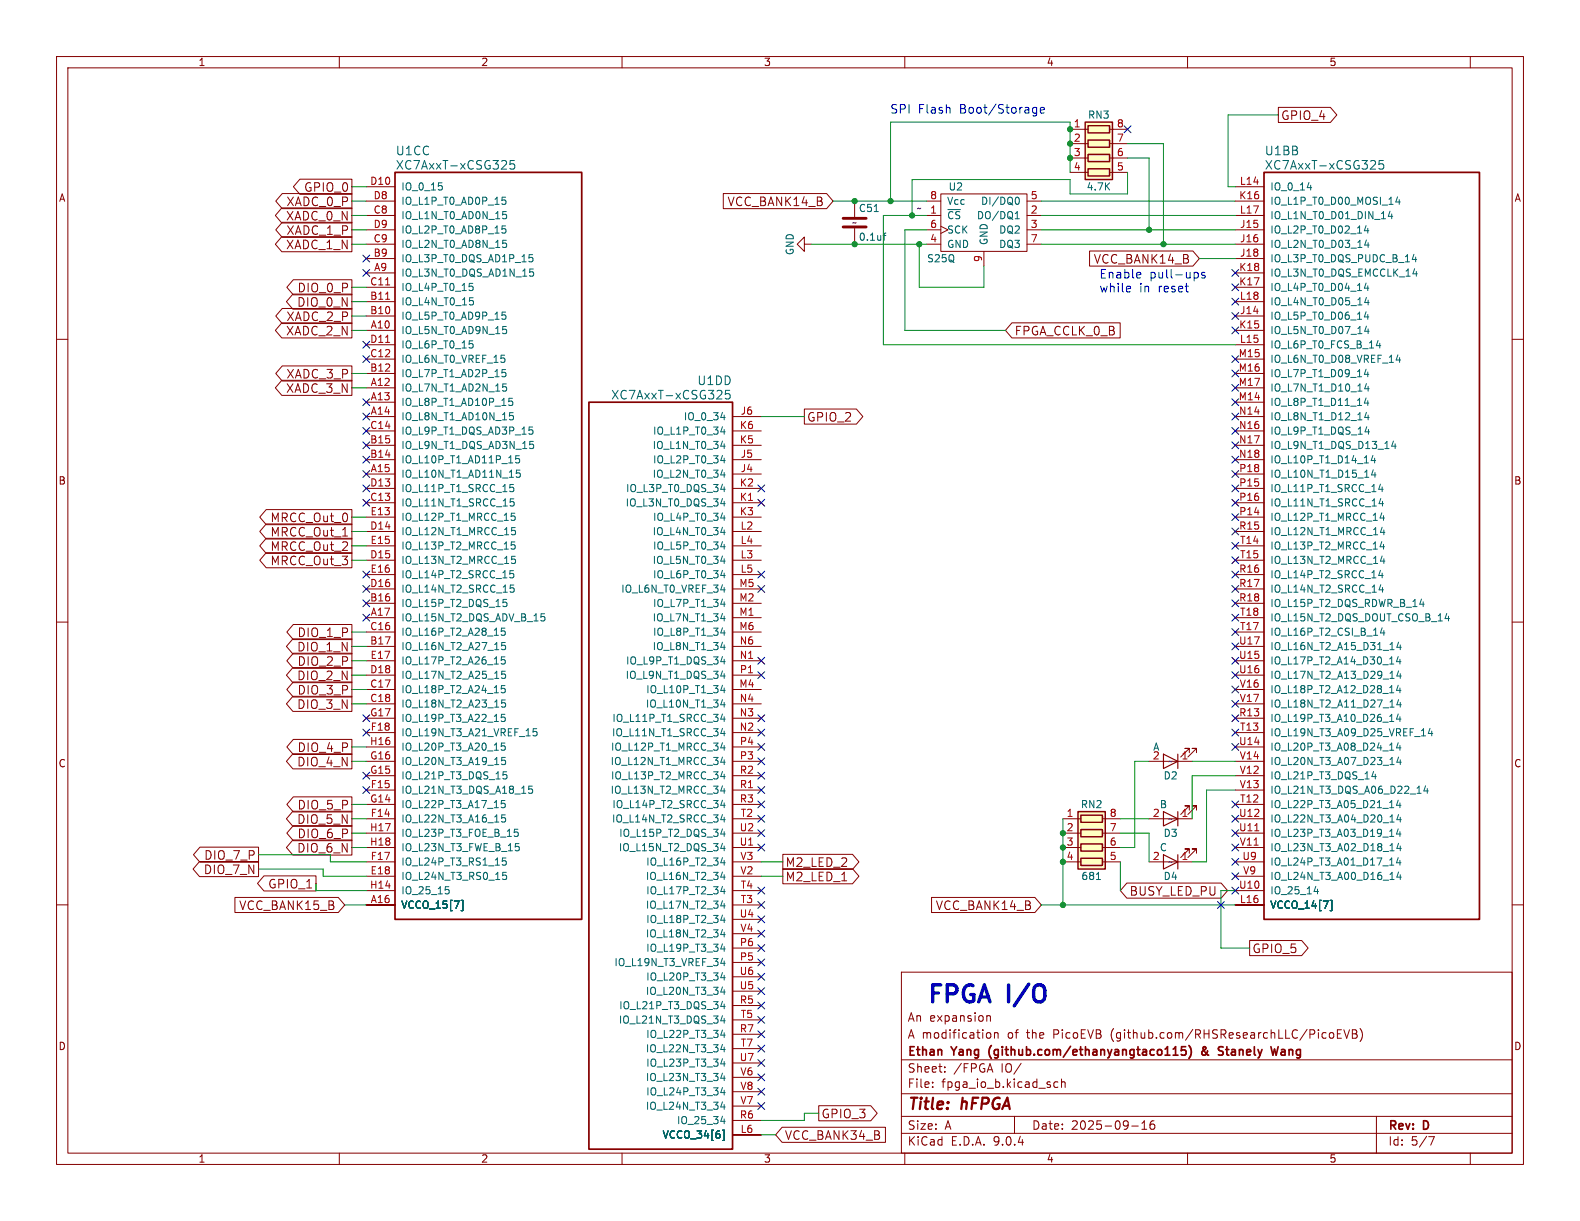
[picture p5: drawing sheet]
<svg xmlns="http://www.w3.org/2000/svg" width="279mm" height="216mm" viewBox="0 0 279 216" stroke-linecap="round" stroke-linejoin="round" font-family="sans-serif">
<defs><g id="words">
<g font-size="4.2" fill="#0000c2">
<text x="163.8" y="177.6">FPGA</text>
<text x="178.4" y="177.6">I/O</text>
</g>
<g font-size="2.8" fill="#840000">
<text x="160.4" y="196.8">Title:</text>
<text x="170.1" y="196.8">hFPGA</text>
</g>
<g font-size="2.1" fill="#0000c2">
<text x="157.3" y="20.3">SPI</text>
<text x="162.3" y="20.3">Flash</text>
<text x="169.8" y="20.3">Boot/Storage</text>
<text x="194.3" y="49.4">Enable</text>
<text x="194.3" y="51.8">while</text>
<text x="201.4" y="51.8">in</text>
<text x="203.2" y="49.4">pull-ups</text>
<text x="204.8" y="51.8">reset</text>
</g>
<g font-size="2.1" fill="#840000">
<text x="226.4" y="21.4">GPIO_4</text>
<text x="53.7" y="34.1">GPIO_0</text>
<text x="50.5" y="39.2">XADC_0_N</text>
<text x="50.6" y="36.7">XADC_0_P</text>
<text x="50.6" y="41.7">XADC_1_P</text>
<text x="128.6" y="36.7">VCC_BANK14_B</text>
<text x="50.5" y="44.3">XADC_1_N</text>
<text x="193.4" y="46.8">VCC_BANK14_B</text>
<text x="52.6" y="51.9">DIO_0_P</text>
<text x="50.5" y="59.5">XADC_2_N</text>
<text x="50.6" y="57">XADC_2_P</text>
<text x="52.5" y="54.4">DIO_0_N</text>
<text x="179.3" y="59.5">FPGA_CCLK_0_B</text>
<text x="50.5" y="69.7">XADC_3_N</text>
<text x="50.6" y="67.1">XADC_3_P</text>
<text x="142.6" y="74.8">GPIO_2</text>
<text x="47.8" y="92.5">MRCC_Out_0</text>
<text x="47.8" y="95.1">MRCC_Out_1</text>
<text x="47.8" y="97.6">MRCC_Out_2</text>
<text x="47.8" y="100.2">MRCC_Out_3</text>
<text x="52.6" y="112.9">DIO_1_P</text>
<text x="52.5" y="115.4">DIO_1_N</text>
<text x="52.6" y="117.9">DIO_2_P</text>
<text x="52.5" y="125.6">DIO_3_N</text>
<text x="52.5" y="120.5">DIO_2_N</text>
<text x="52.6" y="123">DIO_3_P</text>
<text x="52.5" y="135.7">DIO_4_N</text>
<text x="52.6" y="133.2">DIO_4_P</text>
<text x="52.6" y="143.3">DIO_5_P</text>
<text x="52.5" y="145.9">DIO_5_N</text>
<text x="52.6" y="148.4">DIO_6_P</text>
<text x="36" y="154.8">DIO_7_N</text>
<text x="36" y="152.2">DIO_7_P</text>
<text x="52.5" y="151">DIO_6_N</text>
<text x="138.8" y="153.5">M2_LED_2</text>
<text x="42.2" y="161.1">VCC_BANK15_B</text>
<text x="47.4" y="157.3">GPIO_1</text>
<text x="138.8" y="156">M2_LED_1</text>
<text x="165.4" y="161.1">VCC_BANK14_B</text>
<text x="199.6" y="158.6">BUSY_LED_PU</text>
<text x="221.4" y="168.7">GPIO_5</text>
<text x="160.4" y="183.9">A modification</text>
<text x="160.4" y="180.9">An expansion</text>
<text x="178.2" y="183.9">of</text>
<text x="181.7" y="183.9">the</text>
<text x="186.5" y="183.9">PicoEVB</text>
<text x="196.8" y="183.9">(github.com/RHSResearchLLC/PicoEVB)</text>
<text x="160.4" y="189.9">Sheet:</text>
<text x="160.4" y="187.1">Ethan</text>
<text x="168.4" y="187.1">Yang</text>
<text x="168.6" y="189.9">/FPGA</text>
<text x="175.5" y="187.1">(github.com/ethanyangtaco115)</text>
<text x="177.1" y="189.9">IO/</text>
<text x="213.8" y="187.1">&amp;</text>
<text x="217.4" y="187.1">Stanely</text>
<text x="227.3" y="187.1">Wang</text>
<text x="145.2" y="197.9">GPIO_3</text>
<text x="160.4" y="192.6">File:</text>
<text x="166.5" y="192.6">fpga_io_b.kicad_sch</text>
<text x="138.7" y="201.8">VCC_BANK34_B</text>
<text x="160.4" y="202.8">KiCad</text>
<text x="160.4" y="200">Size:</text>
<text x="167.1" y="200">A</text>
<text x="168.1" y="202.8">E.D.A.</text>
<text x="175.7" y="202.8">9.0.4</text>
<text x="182.4" y="200">Date:</text>
<text x="189.4" y="200">2025-09-16</text>
<text x="245.4" y="200.2">Rev:</text>
<text x="245.4" y="202.8">Id:</text>
<text x="249.5" y="202.8">5/7</text>
<text x="251.8" y="200.2">D</text>
</g>
<g font-size="2.1" fill="#006464">
<text x="69.9" y="27.7">U1CC</text>
<text x="223.6" y="27.7">U1BB</text>
<text x="69.9" y="30.2">XC7AxxT-xCSG325</text>
<text x="223.6" y="30.2">XC7AxxT-xCSG325</text>
<text x="108" y="70.8">XC7AxxT-xCSG325</text>
<text x="123.2" y="68.3">U1DD</text>
</g>
<g font-size="1.8" fill="#840000">
<text x="35" y="11.9">1</text>
<text x="85" y="11.9">2</text>
<text x="135" y="11.9">3</text>
<text x="185" y="11.9">4</text>
<text x="235" y="11.9">5</text>
<text x="10.3" y="35.9">A</text>
<text x="267.7" y="35.9">A</text>
<text x="10.3" y="85.9">B</text>
<text x="267.7" y="85.9">B</text>
<text x="10.3" y="135.9">C</text>
<text x="267.7" y="135.9">C</text>
<text x="10.3" y="185.9">D</text>
<text x="267.7" y="185.9">D</text>
<text x="35" y="205.8">1</text>
<text x="85" y="205.8">2</text>
<text x="135" y="205.8">3</text>
<text x="185" y="205.8">4</text>
<text x="235" y="205.8">5</text>
</g>
<g font-size="1.8" fill="#a90000">
<text x="189.8" y="22.6">1</text>
<text x="197.4" y="22.6">8</text>
<text x="189.8" y="25.1">2</text>
<text x="189.8" y="27.7">3</text>
<text x="197.4" y="25.1">7</text>
<text x="197.4" y="27.7">6</text>
<text x="65.4" y="32.8">D10</text>
<text x="66" y="35.3">D8</text>
<text x="164.4" y="35.3">8</text>
<text x="182.2" y="35.3">5</text>
<text x="189.8" y="30.2">4</text>
<text x="197.4" y="30.2">5</text>
<text x="219" y="35.3">K16</text>
<text x="219.2" y="32.8">L14</text>
<text x="66" y="37.8">C8</text>
<text x="66" y="40.4">D9</text>
<text x="164.4" y="37.8">1</text>
<text x="164.4" y="40.4">6</text>
<text x="182.2" y="37.8">2</text>
<text x="182.2" y="40.4">3</text>
<text x="219.2" y="37.8">L17</text>
<text x="219.2" y="40.4">J15</text>
<text x="66" y="42.9">C9</text>
<text x="66" y="45.5">B9</text>
<text x="164.4" y="42.9">4</text>
<text x="173.7" y="46.4" transform="rotate(-90 173.7 46.4)">9</text>
<text x="182.2" y="42.9">7</text>
<text x="219.2" y="42.9">J16</text>
<text x="219.2" y="45.5">J18</text>
<text x="65.4" y="50.5">C11</text>
<text x="65.4" y="53.1">B11</text>
<text x="66.1" y="48">A9</text>
<text x="219" y="48">K18</text>
<text x="219" y="50.5">K17</text>
<text x="219.2" y="53.1">L18</text>
<text x="65.4" y="55.6">B10</text>
<text x="65.5" y="58.2">A10</text>
<text x="219" y="58.2">K15</text>
<text x="219.2" y="55.6">J14</text>
<text x="65.4" y="60.7">D11</text>
<text x="65.4" y="63.2">C12</text>
<text x="65.4" y="65.8">B12</text>
<text x="218.9" y="63.2">M15</text>
<text x="218.9" y="65.8">M16</text>
<text x="219.2" y="60.7">L15</text>
<text x="65.5" y="68.3">A12</text>
<text x="65.5" y="70.9">A13</text>
<text x="218.9" y="68.3">M17</text>
<text x="218.9" y="70.9">M14</text>
<text x="65.4" y="75.9">C14</text>
<text x="65.5" y="73.4">A14</text>
<text x="130.7" y="75.9">K6</text>
<text x="130.9" y="73.4">J6</text>
<text x="219" y="73.4">N14</text>
<text x="219" y="75.9">N16</text>
<text x="65.4" y="78.5">B15</text>
<text x="65.4" y="81">B14</text>
<text x="65.5" y="83.6">A15</text>
<text x="130.7" y="78.5">K5</text>
<text x="130.9" y="81">J5</text>
<text x="130.9" y="83.6">J4</text>
<text x="219" y="78.5">N17</text>
<text x="219" y="81">N18</text>
<text x="219" y="83.6">P18</text>
<text x="65.4" y="86.1">D13</text>
<text x="65.4" y="88.6">C13</text>
<text x="130.7" y="86.1">K2</text>
<text x="130.7" y="88.6">K1</text>
<text x="219" y="86.1">P15</text>
<text x="219" y="88.6">P16</text>
<text x="65.4" y="93.7">D14</text>
<text x="65.4" y="91.2">E13</text>
<text x="130.7" y="91.2">K3</text>
<text x="130.9" y="93.7">L2</text>
<text x="219" y="91.2">P14</text>
<text x="219" y="93.7">R15</text>
<text x="65.4" y="98.8">D15</text>
<text x="65.4" y="96.3">E15</text>
<text x="65.4" y="101.3">E16</text>
<text x="130.9" y="96.3">L4</text>
<text x="130.9" y="98.8">L3</text>
<text x="130.9" y="101.3">L5</text>
<text x="219" y="101.3">R16</text>
<text x="219.2" y="96.3">T14</text>
<text x="219.2" y="98.8">T15</text>
<text x="65.4" y="103.9">D16</text>
<text x="65.4" y="106.4">B16</text>
<text x="130.6" y="103.9">M5</text>
<text x="130.6" y="106.4">M2</text>
<text x="219" y="103.9">R17</text>
<text x="219" y="106.4">R18</text>
<text x="65.4" y="111.5">C16</text>
<text x="65.5" y="109">A17</text>
<text x="130.6" y="109">M1</text>
<text x="130.6" y="111.5">M6</text>
<text x="219.2" y="109">T18</text>
<text x="219.2" y="111.5">T17</text>
<text x="65.4" y="114">B17</text>
<text x="65.4" y="119.1">D18</text>
<text x="65.4" y="116.6">E17</text>
<text x="130.7" y="114">N6</text>
<text x="130.7" y="116.6">N1</text>
<text x="130.7" y="119.1">P1</text>
<text x="219" y="114">U17</text>
<text x="219" y="116.6">U15</text>
<text x="219" y="119.1">U16</text>
<text x="65.4" y="121.7">C17</text>
<text x="65.4" y="124.2">C18</text>
<text x="130.6" y="121.7">M4</text>
<text x="130.7" y="124.2">N4</text>
<text x="219.1" y="121.7">V16</text>
<text x="219.1" y="124.2">V17</text>
<text x="65.3" y="131.8">H16</text>
<text x="65.4" y="126.7">G17</text>
<text x="65.5" y="129.3">F18</text>
<text x="130.7" y="126.7">N3</text>
<text x="130.7" y="129.3">N2</text>
<text x="130.7" y="131.8">P4</text>
<text x="219" y="131.8">U14</text>
<text x="219" y="126.7">R13</text>
<text x="219.2" y="129.3">T13</text>
<text x="65.4" y="134.4">G16</text>
<text x="65.4" y="136.9">G15</text>
<text x="130.7" y="134.4">P3</text>
<text x="130.7" y="136.9">R2</text>
<text x="203.8" y="134.4">2</text>
<text x="208.8" y="134.4">1</text>
<text x="219.1" y="134.4">V14</text>
<text x="219.1" y="136.9">V12</text>
<text x="65.4" y="142">G14</text>
<text x="65.5" y="139.4">F15</text>
<text x="130.7" y="139.4">R1</text>
<text x="130.7" y="142">R3</text>
<text x="219.1" y="139.4">V13</text>
<text x="219.2" y="142">T12</text>
<text x="65.3" y="147.1">H17</text>
<text x="65.3" y="149.6">H18</text>
<text x="65.5" y="144.5">F14</text>
<text x="130.7" y="147.1">U2</text>
<text x="130.7" y="149.6">U1</text>
<text x="130.9" y="144.5">T2</text>
<text x="188.5" y="144.5">1</text>
<text x="188.5" y="147.1">2</text>
<text x="188.5" y="149.6">3</text>
<text x="196.1" y="144.5">8</text>
<text x="196.1" y="147.1">7</text>
<text x="196.1" y="149.6">6</text>
<text x="203.8" y="144.5">2</text>
<text x="208.8" y="144.5">1</text>
<text x="219" y="144.5">U12</text>
<text x="219" y="147.1">U11</text>
<text x="219.1" y="149.6">V11</text>
<text x="65.4" y="154.7">E18</text>
<text x="65.5" y="152.1">F17</text>
<text x="130.8" y="152.1">V3</text>
<text x="130.8" y="154.7">V2</text>
<text x="188.5" y="152.1">4</text>
<text x="196.1" y="152.1">5</text>
<text x="203.8" y="152.1">2</text>
<text x="208.8" y="152.1">1</text>
<text x="219.6" y="152.1">U9</text>
<text x="219.7" y="154.7">V9</text>
<text x="65.3" y="157.2">H14</text>
<text x="65.5" y="159.8">A16</text>
<text x="130.9" y="157.2">T4</text>
<text x="130.9" y="159.8">T3</text>
<text x="219" y="157.2">U10</text>
<text x="219.2" y="159.8">L16</text>
<text x="130.7" y="162.3">U4</text>
<text x="130.7" y="167.4">P6</text>
<text x="130.8" y="164.8">V4</text>
<text x="130.7" y="172.5">U6</text>
<text x="130.7" y="169.9">P5</text>
<text x="130.7" y="175">U5</text>
<text x="130.7" y="177.5">R5</text>
<text x="130.7" y="182.6">R7</text>
<text x="130.9" y="180.1">T5</text>
<text x="130.9" y="185.2">T7</text>
<text x="130.7" y="187.7">U7</text>
<text x="130.8" y="190.2">V6</text>
<text x="130.7" y="197.9">R6</text>
<text x="130.8" y="192.8">V8</text>
<text x="130.8" y="195.3">V7</text>
<text x="130.9" y="200.4">L6</text>
</g>
<g font-size="1.8" fill="#006464">
<text x="192.3" y="21.2">RN3</text>
<text x="70.9" y="33.9">IO_0_15</text>
<text x="167.6" y="33.9">U2</text>
<text x="192.1" y="33.9">4.7K</text>
<text x="224.5" y="33.9">IO_0_14</text>
<text x="70.9" y="36.4">IO_L1P_T0_AD0P_15</text>
<text x="70.9" y="39">IO_L1N_T0_AD0N_15</text>
<text x="70.9" y="41.5">IO_L2P_T0_AD8P_15</text>
<text x="151.8" y="37.7">C51</text>
<text x="167.4" y="36.4">Vcc</text>
<text x="167.4" y="39">~{CS} DO/DQ1</text>
<text x="167.4" y="41.5">SCK</text>
<text x="173.4" y="36.4">DI/DQ0</text>
<text x="176.6" y="41.5">DQ2</text>
<text x="224.5" y="36.4">IO_L1P_T0_D00_MOSI_14</text>
<text x="224.5" y="39">IO_L1N_T0_D01_DIN_14</text>
<text x="224.5" y="41.5">IO_L2P_T0_D02_14</text>
<text x="70.9" y="44">IO_L2N_T0_AD8N_15</text>
<text x="70.9" y="46.6">IO_L3P_T0_DQS_AD1P_15</text>
<text x="140.6" y="45.2" transform="rotate(-90 140.6 45.2)">GND</text>
<text x="151.8" y="42.8">0.1uf</text>
<text x="163.8" y="46.6">S25Q</text>
<text x="167.4" y="44">GND</text>
<text x="174.9" y="43.4" transform="rotate(-90 174.9 43.4)">GND</text>
<text x="176.6" y="44">DQ3</text>
<text x="224.5" y="44">IO_L2N_T0_D03_14</text>
<text x="224.5" y="46.6">IO_L3P_T0_DQS_PUDC_B_14</text>
<text x="70.9" y="49.1">IO_L3N_T0_DQS_AD1N_15</text>
<text x="70.9" y="51.7">IO_L4P_T0_15</text>
<text x="224.5" y="49.1">IO_L3N_T0_DQS_EMCCLK_14</text>
<text x="224.5" y="51.7">IO_L4P_T0_D04_14</text>
<text x="70.9" y="54.2">IO_L4N_T0_15</text>
<text x="70.9" y="56.7">IO_L5P_T0_AD9P_15</text>
<text x="70.9" y="59.3">IO_L5N_T0_AD9N_15</text>
<text x="224.5" y="54.2">IO_L4N_T0_D05_14</text>
<text x="224.5" y="56.7">IO_L5P_T0_D06_14</text>
<text x="224.5" y="59.3">IO_L5N_T0_D07_14</text>
<text x="70.9" y="61.8">IO_L6P_T0_15</text>
<text x="70.9" y="64.4">IO_L6N_T0_VREF_15</text>
<text x="224.5" y="61.8">IO_L6P_T0_FCS_B_14</text>
<text x="224.5" y="64.4">IO_L6N_T0_D08_VREF_14</text>
<text x="70.9" y="66.9">IO_L7P_T1_AD2P_15</text>
<text x="70.9" y="69.4">IO_L7N_T1_AD2N_15</text>
<text x="70.9" y="72">IO_L8P_T1_AD10P_15</text>
<text x="224.5" y="66.9">IO_L7P_T1_D09_14</text>
<text x="224.5" y="69.4">IO_L7N_T1_D10_14</text>
<text x="224.5" y="72">IO_L8P_T1_D11_14</text>
<text x="70.9" y="74.5">IO_L8N_T1_AD10N_15</text>
<text x="70.9" y="77.1">IO_L9P_T1_DQS_AD3P_15</text>
<text x="115.4" y="77.1">IO_L1P_T0_34</text>
<text x="120.8" y="74.5">IO_0_34</text>
<text x="224.5" y="74.5">IO_L8N_T1_D12_14</text>
<text x="224.5" y="77.1">IO_L9P_T1_DQS_14</text>
<text x="70.9" y="79.6">IO_L9N_T1_DQS_AD3N_15</text>
<text x="70.9" y="82.1">IO_L10P_T1_AD11P_15</text>
<text x="115.3" y="79.6">IO_L1N_T0_34</text>
<text x="115.4" y="82.1">IO_L2P_T0_34</text>
<text x="224.5" y="79.6">IO_L9N_T1_DQS_D13_14</text>
<text x="224.5" y="82.1">IO_L10P_T1_D14_14</text>
<text x="70.9" y="84.7">IO_L10N_T1_AD11N_15</text>
<text x="70.9" y="87.2">IO_L11P_T1_SRCC_15</text>
<text x="70.9" y="89.8">IO_L11N_T1_SRCC_15</text>
<text x="110.5" y="89.8">IO_L3N_T0_DQS_34</text>
<text x="110.6" y="87.2">IO_L3P_T0_DQS_34</text>
<text x="115.3" y="84.7">IO_L2N_T0_34</text>
<text x="224.5" y="84.7">IO_L10N_T1_D15_14</text>
<text x="224.5" y="87.2">IO_L11P_T1_SRCC_14</text>
<text x="224.5" y="89.8">IO_L11N_T1_SRCC_14</text>
<text x="70.9" y="92.3">IO_L12P_T1_MRCC_15</text>
<text x="70.9" y="94.8">IO_L12N_T1_MRCC_15</text>
<text x="115.3" y="94.8">IO_L4N_T0_34</text>
<text x="115.4" y="92.3">IO_L4P_T0_34</text>
<text x="224.5" y="92.3">IO_L12P_T1_MRCC_14</text>
<text x="224.5" y="94.8">IO_L12N_T1_MRCC_14</text>
<text x="70.9" y="97.4">IO_L13P_T2_MRCC_15</text>
<text x="70.9" y="99.9">IO_L13N_T2_MRCC_15</text>
<text x="115.3" y="99.9">IO_L5N_T0_34</text>
<text x="115.4" y="97.4">IO_L5P_T0_34</text>
<text x="224.5" y="97.4">IO_L13P_T2_MRCC_14</text>
<text x="224.5" y="99.9">IO_L13N_T2_MRCC_14</text>
<text x="70.9" y="102.5">IO_L14P_T2_SRCC_15</text>
<text x="70.9" y="105">IO_L14N_T2_SRCC_15</text>
<text x="70.9" y="107.5">IO_L15P_T2_DQS_15</text>
<text x="109.8" y="105">IO_L6N_T0_VREF_34</text>
<text x="115.4" y="102.5">IO_L6P_T0_34</text>
<text x="115.4" y="107.5">IO_L7P_T1_34</text>
<text x="224.5" y="102.5">IO_L14P_T2_SRCC_14</text>
<text x="224.5" y="105">IO_L14N_T2_SRCC_14</text>
<text x="224.5" y="107.5">IO_L15P_T2_DQS_RDWR_B_14</text>
<text x="70.9" y="110.1">IO_L15N_T2_DQS_ADV_B_15</text>
<text x="70.9" y="112.6">IO_L16P_T2_A28_15</text>
<text x="115.3" y="110.1">IO_L7N_T1_34</text>
<text x="115.4" y="112.6">IO_L8P_T1_34</text>
<text x="224.5" y="110.1">IO_L15N_T2_DQS_DOUT_CSO_B_14</text>
<text x="224.5" y="112.6">IO_L16P_T2_CSI_B_14</text>
<text x="70.9" y="115.2">IO_L16N_T2_A27_15</text>
<text x="70.9" y="117.7">IO_L17P_T2_A26_15</text>
<text x="110.6" y="117.7">IO_L9P_T1_DQS_34</text>
<text x="115.3" y="115.2">IO_L8N_T1_34</text>
<text x="224.5" y="115.2">IO_L16N_T2_A15_D31_14</text>
<text x="224.5" y="117.7">IO_L17P_T2_A14_D30_14</text>
<text x="70.9" y="120.2">IO_L17N_T2_A25_15</text>
<text x="70.9" y="122.8">IO_L18P_T2_A24_15</text>
<text x="70.9" y="125.3">IO_L18N_T2_A23_15</text>
<text x="110.5" y="120.2">IO_L9N_T1_DQS_34</text>
<text x="114.1" y="125.3">IO_L10N_T1_34</text>
<text x="114.2" y="122.8">IO_L10P_T1_34</text>
<text x="224.5" y="120.2">IO_L17N_T2_A13_D29_14</text>
<text x="224.5" y="122.8">IO_L18P_T2_A12_D28_14</text>
<text x="224.5" y="125.3">IO_L18N_T2_A11_D27_14</text>
<text x="70.9" y="127.9">IO_L19P_T3_A22_15</text>
<text x="70.9" y="130.4">IO_L19N_T3_A21_VREF_15</text>
<text x="108.1" y="130.4">IO_L11N_T1_SRCC_34</text>
<text x="108.2" y="127.9">IO_L11P_T1_SRCC_34</text>
<text x="224.5" y="127.9">IO_L19P_T3_A10_D26_14</text>
<text x="224.5" y="130.4">IO_L19N_T3_A09_D25_VREF_14</text>
<text x="70.9" y="132.9">IO_L20P_T3_A20_15</text>
<text x="70.9" y="135.5">IO_L20N_T3_A19_15</text>
<text x="107.9" y="135.5">IO_L12N_T1_MRCC_34</text>
<text x="107.9" y="132.9">IO_L12P_T1_MRCC_34</text>
<text x="203.8" y="132.9">A</text>
<text x="224.5" y="132.9">IO_L20P_T3_A08_D24_14</text>
<text x="224.5" y="135.5">IO_L20N_T3_A07_D23_14</text>
<text x="70.9" y="138">IO_L21P_T3_DQS_15</text>
<text x="70.9" y="140.6">IO_L21N_T3_DQS_A18_15</text>
<text x="70.9" y="143.1">IO_L22P_T3_A17_15</text>
<text x="107.9" y="140.6">IO_L13N_T2_MRCC_34</text>
<text x="107.9" y="138">IO_L13P_T2_MRCC_34</text>
<text x="108.2" y="143.1">IO_L14P_T2_SRCC_34</text>
<text x="191" y="143.1">RN2</text>
<text x="205" y="143.1">B</text>
<text x="205.7" y="138">D2</text>
<text x="224.5" y="138">IO_L21P_T3_DQS_14</text>
<text x="224.5" y="140.6">IO_L21N_T3_DQS_A06_D22_14</text>
<text x="224.5" y="143.1">IO_L22P_T3_A05_D21_14</text>
<text x="70.9" y="145.6">IO_L22N_T3_A16_15</text>
<text x="70.9" y="148.2">IO_L23P_T3_FOE_B_15</text>
<text x="108.1" y="145.6">IO_L14N_T2_SRCC_34</text>
<text x="109.4" y="148.2">IO_L15P_T2_DQS_34</text>
<text x="205.7" y="148.2">D3</text>
<text x="224.5" y="145.6">IO_L22N_T3_A04_D20_14</text>
<text x="224.5" y="148.2">IO_L23P_T3_A03_D19_14</text>
<text x="70.9" y="150.7">IO_L23N_T3_FWE_B_15</text>
<text x="70.9" y="153.3">IO_L24P_T3_RS1_15</text>
<text x="70.9" y="155.8">IO_L24N_T3_RS0_15</text>
<text x="109.3" y="150.7">IO_L15N_T2_DQS_34</text>
<text x="114.1" y="155.8">IO_L16N_T2_34</text>
<text x="114.2" y="153.3">IO_L16P_T2_34</text>
<text x="191.1" y="155.8">681</text>
<text x="205" y="150.7">C</text>
<text x="205.7" y="155.8">D4</text>
<text x="224.5" y="150.7">IO_L23N_T3_A02_D18_14</text>
<text x="224.5" y="153.3">IO_L24P_T3_A01_D17_14</text>
<text x="224.5" y="155.8">IO_L24N_T3_A00_D16_14</text>
<text x="70.9" y="158.3">IO_25_15</text>
<text x="70.9" y="160.9">VCCO_15[7]</text>
<text x="114.1" y="160.9">IO_L17N_T2_34</text>
<text x="114.2" y="158.3">IO_L17P_T2_34</text>
<text x="224.5" y="158.3">IO_25_14</text>
<text x="224.5" y="160.9">VCCO_14[7]</text>
<text x="114.1" y="166">IO_L18N_T2_34</text>
<text x="114.2" y="163.4">IO_L18P_T2_34</text>
<text x="108.5" y="171">IO_L19N_T3_VREF_34</text>
<text x="114.2" y="168.5">IO_L19P_T3_34</text>
<text x="114.2" y="173.6">IO_L20P_T3_34</text>
<text x="109.4" y="178.7">IO_L21P_T3_DQS_34</text>
<text x="114.1" y="176.1">IO_L20N_T3_34</text>
<text x="109.3" y="181.2">IO_L21N_T3_DQS_34</text>
<text x="114.2" y="183.7">IO_L22P_T3_34</text>
<text x="114.1" y="186.3">IO_L22N_T3_34</text>
<text x="114.1" y="191.4">IO_L23N_T3_34</text>
<text x="114.2" y="188.8">IO_L23P_T3_34</text>
<text x="114.1" y="196.4">IO_L24N_T3_34</text>
<text x="114.2" y="193.9">IO_L24P_T3_34</text>
<text x="117.1" y="201.5">VCCO_34[6]</text>
<text x="119.6" y="199">IO_25_34</text>
</g>
<g font-size="1.8" fill="#840084">
<text x="150.6" y="40.2">~</text>
<text x="162" y="37.7">~</text>
<text x="206.5" y="135.5">~</text>
<text x="206.5" y="145.6">~</text>
<text x="206.5" y="153.3">~</text>
</g>
</g></defs>
<g fill="none" stroke="#840000" stroke-width=".18">
<path d="M10 10h259.4v195.9h-259.4zM12 12h255.4v191.9h-255.4zM60 10v2M110 10v2M160 10v2M210 10v2M260 10v2M151.1 35.6v2.8M218.4 33h5.1M218.4 35.6h5.1M218.4 38.1h5.1M142.2 43.2v-1.3l-1.2 1.3 1.2 1.3v-1.3h1.3"/>
<path d="M151.1 40.4v2.8M218.4 40.6h5.1M218.4 43.2h5.1M218.4 45.7h5.1M218.4 48.3h5.1M218.4 50.8h5.1M218.4 53.3h5.1M218.4 55.9h5.1M218.4 58.4h5.1M10 60h2M218.4 61h5.1M218.4 63.5h5.1"/>
<path d="M218.4 66h5.1M218.4 68.6h5.1M218.4 71.1h5.1M218.4 73.7h5.1M218.4 76.2h5.1M218.4 78.7h5.1M267.4 60h2M218.4 81.3h5.1M218.4 83.8h5.1M218.4 86.4h5.1M218.4 88.9h5.1M218.4 91.4h5.1"/>
<path d="M218.4 94h5.1M218.4 96.5h5.1M218.4 99.1h5.1M10 110h2M218.4 101.6h5.1M218.4 104.1h5.1M218.4 106.7h5.1M218.4 109.2h5.1M218.4 111.8h5.1M218.4 114.3h5.1M218.4 116.8h5.1M218.4 119.4h5.1"/>
<path d="M267.4 110h2M218.4 121.9h5.1M218.4 124.5h5.1M218.4 127h5.1M218.4 129.5h5.1M218.4 132.1h5.1M218.4 134.6h5.1M218.4 137.2h5.1M218.4 139.7h5.1M203.2 152.4h7.6M210.3 150.9v-.8h-.8h.8l-1.5 1.5M211.6 150.9v-.8h-.8h.8l-1.5 1.5"/>
<path d="M218.4 142.2h5.1M218.4 144.8h5.1M218.4 147.3h5.1M218.4 149.9h5.1M218.4 152.4h5.1M218.4 154.9h5.1M218.4 157.5h5.1M10 160h2M159.4 171.9h108v32h-108zM174.5 179.6v1M174.5 179.7l.2-.1 .4 .1v.9M218.4 160h5.1"/>
<path d="M267.4 160h2M159.4 197.4h108M159.4 193.4h108M159.4 187.4h108M164.9 192.1v.2M164.9 191.4v.1M167.1 189.4v.2M167.1 188.7v.1M174.7 182.6l.4 .1 .1 .2-.1 .5-.4 .2M175.9 182.7l.2-.1 .3 .1 .1 .9M175.9 182.6v1M179.4 197.4v3"/>
<path d="M187.1 191.4l-.5-.1-.2 .3v.4l.1 .2h.6M187.7 191.4l.2-.1 .4 .1 .1 .9M187.7 190.8v1.5M200.1 199.1h1.2M201.9 199.7h.9M201.9 198.6l.5-.4v1.5M204.1 198.2a.59 .59 0 0 0-.7 .6v.6l.1 .2 .4 .1 .2-.2 .1-.5-.1-.2h-.5l-.2 .2M235.6 182.6l.3 .3v.4l-.3 .3M236.5 182.8h.5M237.2 182.1h-.7v1.5h.7M237.6 182.1l.5 1.5 .5-1.5M239.1 182.1h.5l.3 .1v.3l-.3 .3a.4 .4 0 0 1 .4 .4 .4 .4 0 0 1-.3 .4h-.6z"/>
<path d="M239.1 182.8h.5M240.5 181.9a1.72 1.72 0 0 1 0 2.3M243.4 197.4v6.5M60 203.9v2M110 203.9v2M159.4 200.4h108M160 203.9v2M210 203.9v2M252.6 201h1l-.6 1.5M260 203.9v2"/>
</g>
<path d="M223.5 30.5h38.1v132.1h-38.1zM207.5 186.6h.8M207.6 185.4l.3-.3v1.5M209.7 185.1h-.7l-.1 .7 .2-.2 .5 .1 .1 .2v.5l-.2 .2-.6-.2M210.3 184.9a1.74 1.74 0 0 1-.1 2.2M213.2 185.5l-.5 .4a.41 .41 0 0 0-.1 .5 .41 .41 0 0 0 .6 .1M213.2 185.1h-.4a.56 .56 0 0 0 .2 .8l.3 .4M215.7 185.8l.5 .1 .1 .4-.3 .3h-.3M215.7 185.1h.6M226 185.1l-.3 1.5-.3-1.1M226.7 185.6h-.1M226.7 186a.29 .29 0 0 0-.2 .3 .29 .29 0 0 0 .2 .3" fill="none" stroke="#840000" stroke-width=".3"/>
<g fill="none" stroke="#006464" stroke-width=".18">
<path d="M154.6 37.4h.7M231.2 33.2h.8M241.6 39.9l-.3 .9h.8M243.1 28.5l.1 .2v.3l-.9 .9h.9M244.6 28.4h-.7l-.1 .7 .2-.1h.6l.1 .3-.1 .5-.2 .1-.6-.1M245.8 37.3l-.3 1h.8M246.1 37.8v.9M247.1 34.8l-.3 .9h.8M247.4 35.3v.8M156.2 41.6h.5M156.7 41.2l-.3 .2v1.1M241.6 50l-.3 1h.8"/>
<path d="M241.6 55.1l-.3 .9h.8M241.6 42.4l-.3 .9h.8M241.6 52.6l-.3 .9h.8M241.6 57.7l-.3 .9h.8M241.9 40.4v.8M241.9 50.5v.9M241.9 55.6v.9M241.9 42.9v.9M241.9 53.1v.8M241.9 58.2v.8M249.7 45.9h.8M249.9 48.4h.7"/>
<path d="M250.3 45.5v.8M250.5 48v.8M241.4 76.4h.8M241.6 65.3l-.3 .9h.8M241.6 70.4l-.3 .9h.8M241.6 67.8l-.3 .9h.8M241.6 72.9l-.3 .9h.8M241.9 65.8v.8M241.9 70.9v.8M241.9 68.3v.9M241.9 73.4v.8M242 75.9v.9"/>
<path d="M243.4 61.1h.8M244 60.7v.8M246.4 78l-.3 .9h.8M246.7 78.5v.8M247.2 62.7l-.3 1h.8M247.5 63.2v.9M242.8 80.5l-.3 .9h.8M242.8 83.1l-.3 .9h.8M243.1 81v.9M243.1 83.6v.8M244 91.6h.8M244 96.7h.8"/>
<path d="M244.1 85.6l-.3 .9h.8M244.1 94.1h.8M244.1 99.2h.8M244.2 88.1l-.3 1h.8M244.4 86.1v.8M244.5 88.6v.9M244.7 91.2v.8M244.7 96.3v.8M244.7 93.7v.9M244.7 98.8v.8M244.1 100.8l-.3 1h.8M244.2 103.4l-.3 .9h.8"/>
<path d="M244.4 101.3v.9M244.4 111l-.3 .9h.8M244.5 103.9v.8M244.7 111.5v.8M245.7 117.4h.8M247.3 116.1l-.3 .9h.7M247.3 113.5l-.3 1h.8M247.3 118.6l-.3 .9h.8M247.6 116.6v.8M247.6 114v.9M247.6 119.1v.9M251.1 106.8h.8"/>
<path d="M251.7 106.4v.9M255.5 109.4h.8M256.1 109v.8M242.9 136.4l-.3 .9h.8M243.2 136.9v.8M245.7 122.5h.8M245.7 127.6h.8M245.7 132.7h.8M247.3 121.2l-.3 .9h.7M247.3 126.2l-.3 1h.7M247.3 131.3l-.3 .9h.7M247.3 123.7l-.3 .9h.8"/>
<path d="M247.3 133.9l-.3 .9h.8M247.6 121.7v.8M247.6 126.7v.9M247.6 131.8v.9M247.6 124.2v.8M247.6 134.4v.8M252.1 138.9l-.3 1h.8M252.4 139.4v.9M252.9 128.8l-.3 .9h.8M253.2 129.3v.8M232.4 157.6h.8M233 157.2v.9"/>
<path d="M235.2 159.2h.3v1.8h-.3M245.7 142.8h.8M245.7 147.9h.8M245.7 153h.8M247.3 141.5l-.3 .9h.7M247.3 146.6l-.3 .9h.7M247.3 151.6l-.3 1h.7M247.3 144l-.3 .9h.8M247.3 149.1l-.3 .9h.8M247.3 154.2l-.3 .9h.8M247.6 142v.8M247.6 147.1v.8"/>
<path d="M247.6 152.1v.9M247.6 144.5v.9M247.6 149.6v.8M247.6 154.7v.8"/>
</g>
<path d="M221.9 146.9h.7" fill="none" stroke="#a90000" stroke-width=".18"/>
<path d="M149.1 38.6h4.1M149.1 40.1h4.1" fill="none" stroke="#840000" stroke-width=".51"/>
<path d="M205.7 151.1l2.6 1.3-2.6 1.3zM208.3 151.1v2.6" fill="none" stroke="#840000" stroke-width=".2"/>
<path d="M191.9 21.6h4.8v10.2h-4.8z" fill="#ffffc2"/>
<path d="M191.9 21.6h4.8v10.2h-4.8zM192.4 22.2h3.8v1.3h-3.8zM192.4 24.8h3.8v1.2h-3.8zM192.4 27.3h3.8v1.3h-3.8zM192.4 29.8h3.8v1.3h-3.8z" fill="none" stroke="#840000" stroke-width=".25"/>
<path d="M189.2 22.9h3.2M189.2 25.4h3.2M189.2 27.9h3.2M189.2 30.5h3.2M196.2 22.9h3.2M196.2 25.4h3.2M196.2 27.9h3.2M196.2 30.5h3.2" fill="none" stroke="#840000" stroke-width=".18"/>
<path d="M190.6 143.5h4.9v10.2h-4.9z" fill="#ffffc2"/>
<path d="M190.6 143.5h4.9v10.2h-4.9zM191.1 144.1h3.8v1.3h-3.8zM191.1 146.7h3.8v1.3h-3.8zM191.1 149.2h3.8v1.3h-3.8zM191.1 151.8h3.8v1.2h-3.8z" fill="none" stroke="#840000" stroke-width=".25"/>
<g fill="none" stroke="#840000" stroke-width=".18">
<path d="M226.1 19h9.2l1.1 1.3-1.1 1.4h-9.2zM49.8 36.8h12.4v2.6h-12.4l-1.1-1.3zM49.9 34.2h12.3v2.7h-12.3l-1.1-1.3zM49.9 39.3h12.3v2.7h-12.3l-1.1-1.4zM53 31.7h9.2v2.7h-9.2l-1.1-1.4zM64.8 33h5M64.8 35.6h5M64.8 38.1h5M127.9 34.2h18.3l1.1 1.4-1.1 1.3h-18.3zM163.8 35.6h2.6M163.8 38.1h2.6M166.4 34.3h15.2v10.2h-15.2z"/>
<path d="M181.6 35.6h2.5M181.6 38.1h2.5M49.8 41.8h12.4v2.7h-12.4l-1.1-1.3zM49.8 57.1h12.4v2.7h-12.4l-1.1-1.4zM49.9 54.5h12.3v2.7h-12.3l-1.1-1.3zM51.8 52h10.4v2.7h-10.4l-1.1-1.4zM51.9 49.5h10.3v2.6h-10.3l-1.2-1.3zM64.8 40.6h5M64.8 43.2h5M64.8 45.7h5M64.8 48.3h5M64.8 50.8h5"/>
<path d="M64.8 53.3h5M64.8 55.9h5M64.8 58.4h5M163.8 40.6h2.6M163.8 43.2h2.6M166.4 40l1.2 .6-1.2 .7M174 44.5v2.5M178.9 57.1h19.2v2.7h-19.2l-1.1-1.4zM181.6 40.6h2.5M181.6 43.2h2.5M192.7 44.4h18.2l1.2 1.3-1.2 1.4h-18.2zM49.8 67.2h12.4v2.7h-12.4l-1.1-1.3z"/>
<path d="M49.9 64.7h12.3v2.7h-12.3l-1.1-1.4zM64.8 73.7h5M64.8 76.2h5M64.8 78.7h5M64.8 61h5M64.8 63.5h5M64.8 66h5M64.8 68.6h5M64.8 71.1h5M129.5 73.7h5.1M129.5 76.2h5.1M129.5 78.7h5.1"/>
<path d="M142.2 72.3h9.2l1.2 1.4-1.2 1.3h-9.2zM47.1 90.1h15.1v2.7h-15.1l-1.2-1.4zM47.1 92.6h15.1v2.7h-15.1l-1.2-1.3zM47.1 95.2h15.1v2.7h-15.1l-1.2-1.4zM47.1 97.7h15.1v2.7h-15.1l-1.2-1.3zM60.6 94.8h.9M64.8 81.3h5M64.8 83.8h5M64.8 86.4h5M64.8 88.9h5M64.8 91.4h5M64.8 94h5"/>
<path d="M64.8 96.5h5M64.8 99.1h5M129.5 81.3h5.1M129.5 83.8h5.1M129.5 86.4h5.1M129.5 88.9h5.1M129.5 91.4h5.1M129.5 94h5.1M129.5 96.5h5.1M129.5 99.1h5.1M51.8 113h10.4v2.6h-10.4l-1.1-1.3zM51.8 118h10.4v2.7h-10.4l-1.1-1.3z"/>
<path d="M51.9 115.5h10.3v2.7h-10.3l-1.2-1.4zM51.9 110.4h10.3v2.7h-10.3l-1.2-1.3zM64.8 101.6h5M64.8 104.1h5M64.8 106.7h5M64.8 109.2h5M64.8 111.8h5M64.8 114.3h5M64.8 116.8h5M64.8 119.4h5M129.5 101.6h5.1M129.5 104.1h5.1"/>
<path d="M129.5 106.7h5.1M129.5 109.2h5.1M129.5 111.8h5.1M129.5 114.3h5.1M129.5 116.8h5.1M129.5 119.4h5.1M51.8 133.3h10.4v2.7h-10.4l-1.1-1.4zM51.8 123.1h10.4v2.7h-10.4l-1.1-1.3zM51.9 130.7h10.3v2.7h-10.3l-1.2-1.3zM51.9 120.6h10.3v2.7h-10.3l-1.2-1.4zM64.8 121.9h5M64.8 124.5h5"/>
<path d="M64.8 127h5M64.8 129.5h5M64.8 132.1h5M64.8 134.6h5M64.8 137.2h5M64.8 139.7h5M129.5 121.9h5.1M129.5 124.5h5.1M129.5 127h5.1M129.5 129.5h5.1M129.5 132.1h5.1M129.5 134.6h5.1"/>
<path d="M129.5 137.2h5.1M129.5 139.7h5.1M203.2 134.6h7.6M210.3 133.1v-.8h-.8h.8l-1.5 1.6M211.6 133.1v-.8h-.8h.8l-1.5 1.6M35.3 152.3h10.4v2.7h-10.4l-1.2-1.3zM35.4 149.8h10.3v2.7h-10.3l-1.2-1.4zM41.5 158.7h18.3l1.2 1.3-1.2 1.4h-18.3zM46.7 154.9h9.2v2.6h-9.2l-1.2-1.3zM51.8 143.4h10.4v2.7h-10.4l-1.1-1.3zM51.8 148.5h10.4v2.7h-10.4l-1.1-1.3zM51.9 146h10.3v2.7h-10.3l-1.2-1.4z"/>
<path d="M51.9 140.9h10.3v2.7h-10.3l-1.2-1.4zM64.8 144.8h5M64.8 147.3h5M64.8 149.9h5M64.8 152.4h5M64.8 142.2h5M64.8 154.9h5M64.8 157.5h5M129.5 144.8h5.1M129.5 147.3h5.1M129.5 149.9h5.1M129.5 152.4h5.1"/>
<path d="M129.5 142.2h5.1M129.5 154.9h5.1M129.5 157.5h5.1M138.4 153.6h12.4l1.1 1.3-1.1 1.4h-12.4zM138.4 151.1h12.4l1.1 1.3-1.1 1.3h-12.4zM164.7 158.7h18.3l1.1 1.3-1.1 1.4h-18.3zM188 144.8h3.1M188 147.3h3.1M188 149.9h3.1M188 152.4h3.1M194.9 144.8h3.2M194.9 147.3h3.2"/>
<path d="M194.9 149.9h3.2M194.9 152.4h3.2M199.3 156.1h16.6l1.2 1.4-1.2 1.3h-16.6l-1.2-1.3zM203.2 144.8h7.6M210.3 143.3v-.8h-.8h.8l-1.5 1.5M211.6 143.3v-.8h-.8h.8l-1.5 1.5M64.8 160h5M129.5 160h5.1M129.5 162.6h5.1M129.5 165.1h5.1M129.5 167.6h5.1M129.5 170.2h5.1"/>
<path d="M129.5 172.7h5.1M129.5 175.3h5.1M129.5 177.8h5.1M221 166.3h9.2l1.1 1.3-1.1 1.4h-9.2zM129.5 180.3h5.1M129.5 182.9h5.1M129.5 185.4h5.1M129.5 188h5.1M129.5 190.5h5.1M129.5 193h5.1M129.5 195.6h5.1M129.5 198.1h5.1"/>
<path d="M138.3 199.3h18.3v2.7h-18.3l-1.1-1.3zM144.8 195.5h9.2l1.1 1.4-1.1 1.3h-9.2zM129.5 200.7h5.1"/>
</g>
<g fill="none" stroke="#006464" stroke-width=".18">
<path d="M78.2 32.9v.6M88.8 34.9h.6M88.8 39.9h.6M88.9 35.4h.3l.3 .2-.1 .4-.5 .1M88.9 37.4h.6M89 37.9h.4l.2 .2-.1 .5-.5 .1M89.4 28.5l.2 .2-.1 .3-.9 .9h1M91 28.4h-.8v.7l.2-.1h.5l.1 .3v.5l-.3 .1-.5-.1M179.5 38.7h.8M179.6 37.7l.3-.3v1.3M179.7 34.9h.1a.68 .68 0 0 1 .5 .6 .68 .68 0 0 1-.5 .6h-.1M83 50.1h.6"/>
<path d="M83.1 52.6h.6M83.1 50.6h.3l.3 .2-.2 .5-.4 .1M83.5 53.1l.2 .3v.3l-.2 .2M88.8 55.2h.6M88.9 40.4h.3l.3 .3-.1 .4-.5 .1M88.9 55.7h.3l.3 .2-.1 .5-.5 .1M88.9 42.5h.6M88.9 57.7h.6M89 43h.4l.2 .2-.1 .4-.5 .2M89 58.2h.4l.2 .3-.1 .4-.5 .1M93.6 45h.6M93.7 45.5h.3l.2 .3v.4l-.5 .1"/>
<path d="M93.7 47.6h.6M93.8 48.1h.3l.3 .2-.1 .4-.5 .1M83 60.3h.6M83.1 60.8h.3l.3 .2-.2 .5h-.4M88.6 62.8h.6M88.8 65.3h.6M88.9 65.8h.3l.3 .3-.1 .5h-.5M88.9 67.9h.6M89 68.4h.4l.2 .2-.1 .5-.5 .1M89.2 63.4l.1 .1-.1 .5M90.1 73h.6M90.1 73.5h.5l.2 .2-.1 .5h-.6"/>
<path d="M90.6 70.4h-.6v.6l.1-.1 .5 .1 .1 .2-.1 .4-.2 .1-.4-.1M93.6 75.5h.6M93.7 76h.3l.2 .2-.1 .5-.4 .1M93.7 78h.6M93.8 78.5h.3l.3 .3-.2 .5h-.4M127.5 73.8h.7M127.5 76.4h.7M127.5 78.9h.7M127.5 69.1l.2 .2-.1 .4-.9 .8h1M128.1 75.9v.9M128.1 78.5v.8M128.3 69l-.1 .7 .3-.1 .5 .1 .1 .6-.3 .2-.6-.1"/>
<path d="M90.2 85.7h.6M90.3 88.2h.6M90.3 86.2h.3l.3 .2-.2 .5h-.4M90.4 88.7h.3l.2 .2-.1 .5-.4 .1M90.4 90.7h.6M90.4 95.8h.6M90.5 93.3h.6M90.5 98.4h.6M90.6 91.2h.3l.2 .3-.1 .5h-.4M90.6 96.3h.3l.2 .3-.1 .4-.4 .1M90.6 93.8h.3l.3 .2-.2 .5-.4 .1M90.6 98.9h.3l.3 .2-.2 .5h-.4"/>
<path d="M91.8 80.6h-.6v.6l.1-.1h.5l.1 .2-.1 .4-.2 .2-.4-.2M92 83.1h-.7v.6l.2-.1 .4 .1 .1 .2v.4l-.2 .1-.5-.1M127.5 81.4h.7M127.5 84h.7M127.5 86.5h.7M127.5 89.1h.7M127.5 91.6h.7M127.5 94.1h.7M127.5 96.7h.7M127.5 99.2h.7M128.1 81v.9M128.1 83.6v.8"/>
<path d="M128.1 86.1v.8M128.1 88.6v.9M128.1 91.2v.8M128.1 93.7v.9M128.1 96.3v.8M128.1 98.8v.8M89 106h.6M89.1 106.5h.3l.3 .2-.2 .5-.4 .1M89.3 111.1h-.6l-.1 .6 .2-.1h.4l.2 .2-.1 .4-.2 .1-.5-.1M89.3 116.1h-.6l-.1 .7 .2-.2 .4 .1 .2 .2-.1 .4-.2 .1-.5-.1M89.4 113.6h-.7v.6l.2-.1 .4 .1 .1 .1v.5l-.2 .1-.5-.1M89.4 118.7h-.7v.6l.2-.1h.4l.1 .2v.4l-.2 .2-.5-.2"/>
<path d="M90.2 100.9h.6M90.3 103.4h.6M90.3 101.4h.3l.3 .2-.1 .5-.5 .1M90.4 103.9h.3l.2 .3-.1 .5h-.4M95.7 108.5h.6M95.8 109h.3l.3 .3-.2 .4-.4 .1M127.5 101.8h.7M127.5 104.3h.7M127.5 106.8h.7M127.5 109.4h.7M127.5 111.9h.7M127.5 114.5h.7"/>
<path d="M127.5 117h.7M127.5 119.5h.7M128.1 101.3v.9M128.1 106.4v.9M128.1 109v.8M128.1 111.5v.8M128.1 114v.9M128.1 116.6v.8M128.1 119.1v.9M89 136.5h.6M89.1 137h.3l.3 .2-.2 .5h-.4M89.3 121.2h-.6l-.1 .6 .2-.1 .4 .1 .2 .2-.1 .4-.2 .1-.5-.1"/>
<path d="M89.3 126.3h-.6l-.1 .6 .2-.1 .4 .1 .2 .1-.1 .5-.2 .1-.5-.1M89.3 131.4h-.6l-.1 .6 .2-.1h.4l.2 .2-.1 .4-.2 .2-.5-.2M89.4 123.8h-.7v.6l.2-.1h.4l.1 .2v.4l-.2 .1-.5-.1M89.4 133.9h-.7v.6l.2-.1 .4 .1 .1 .2v.4l-.2 .1-.5-.1M94.1 139h-.6v.6l.1-.1 .5 .1 .1 .1-.1 .5-.2 .1-.4-.1M94.3 128.8h.6M94.3 129.4l.4-.1 .3 .3-.1 .5h-.6M127.5 132.2h.7M127.5 134.8h.7M127.5 137.3h.7M127.5 139.9h.7M127.8 121.2l-.3 .9h.7"/>
<path d="M127.8 123.7l-.3 .9h.7M127.8 126.2l-.3 1h.7M127.8 128.8l-.3 .9h.7M128.1 121.7v.8M128.1 124.2v.8M128.1 126.7v.9M128.1 129.3v.8M128.1 131.8v.9M128.1 134.4v.8M128.1 136.9v.8M128.1 139.4v.9M78.8 156.8h.6"/>
<path d="M78.9 157.3h.3l.2 .2v.4l-.5 .2M81.5 159.2h.4v1.8h-.4M89.3 141.5h-.6l-.1 .7 .2-.2 .4 .1 .2 .2-.1 .4-.2 .1-.5-.1M89.4 144.1h-.7v.6l.2-.1h.4l.1 .2v.4l-.2 .2-.5-.2M89.5 151.7h-.6l-.1 .6 .2-.1 .4 .1 .1 .1v.5l-.2 .1-.5-.1M89.5 154.2h-.6v.7l.1-.2 .5 .1 .1 .2-.1 .4-.1 .1-.5-.1M91 146.6h.6M91.1 147.1h.3l.2 .3v.4l-.5 .1M91.2 149.2h.6M91.3 149.7h.3l.2 .2v.4l-.5 .1M127.5 150h.7M127.8 141.5l-.3 .9h.7"/>
<path d="M127.8 144l-.3 .9h.7M127.8 146.6l-.3 .9h.7M127.8 151.6l-.3 1h.7M127.8 154.2l-.3 .9h.7M127.8 156.7l-.3 .9h.7M127.8 159.3l-.3 .9h.7M128.1 142v.8M128.1 144.5v.9M128.1 147.1v.8M128.1 149.6v.8M128.1 152.1v.9M128.1 154.7v.8"/>
<path d="M128.1 157.2v.9M128.1 159.8v.8M193.9 155.5h.7M127.5 170.3h.7M127.8 161.8l-.3 .9h.7M127.8 164.3l-.3 1h.7M127.8 166.9l-.3 .9h.7M127.8 172l-.3 .9h.7M127.8 174.5l-.3 .9h.7M127.8 177l-.3 1h.7M128.1 162.3v.8M128.1 164.8v.9"/>
<path d="M128.1 167.4v.8M128.1 169.9v.9M128.1 172.5v.8M128.1 175v.8M128.1 177.5v.9M127.5 180.5h.7M127.5 198.3h.7M127.8 199.8h.3v1.9h-.3M127.8 182.1l-.3 .9h.7M127.8 184.7l-.3 .9h.7M127.8 187.2l-.3 .9h.7M127.8 189.7l-.3 1h.7"/>
<path d="M127.8 192.3l-.3 .9h.7M127.8 194.8l-.3 .9h.7M128.1 180.1v.8M128.1 182.6v.9M128.1 185.2v.8M128.1 187.7v.8M128.1 190.2v.9M128.1 192.8v.8M128.1 195.3v.9M128.1 197.9v.8"/>
</g>
<path d="M69.8 30.5h33.1v132.1h-33.1zM104.1 71.1h25.4v132.1h-25.4z" fill="none" stroke="#840000" stroke-width=".3"/>
<path d="M205.7 133.4l2.6 1.2-2.6 1.3zM208.3 133.4v2.5M205.7 143.5l2.6 1.3-2.6 1.3zM208.3 143.5v2.6" fill="none" stroke="#840000" stroke-width=".2"/>
<path d="M68.2 50.4h.7M68.2 52.9h.7M68.2 60.5h.7" fill="none" stroke="#a90000" stroke-width=".18"/>
<g fill="none" stroke="#009600" stroke-width=".18">
<path d="M62.2 35.6h2.6M62.2 33h2.6M62.2 38.1h2.6M147.3 35.6h16.5M163.8 38.1h-7.6v22.9h62.2M184.1 35.6h34.3M184.1 38.1h34.3M189.2 30.5v-8.9h-31.7v14M199.4 25.4h6.3v17.8M199.4 27.9h3.8v12.7M199.4 30.5v3.8h-10.2v-2.5h-27.9v6.3M226.1 20.3h-8.9v12.7h1.2"/>
<path d="M62.2 55.9h2.6M62.2 58.4h2.6M62.2 53.3h2.6M62.2 50.8h2.6M62.2 40.6h2.6M62.2 43.2h2.6M143.5 43.2h20.3M162.6 43.2v7.6h11.4v-3.8M163.8 40.6h-3.8v17.8h17.8M184.1 40.6h34.3M184.1 43.2h34.3M212.1 45.7h6.3"/>
<path d="M62.2 66h2.6M62.2 68.6h2.6M134.6 73.7h7.6M62.2 96.5h2.6M62.2 91.4h2.6M62.2 99.1h2.6M62.2 94h2.6M62.2 114.3h2.6M62.2 111.8h2.6M62.2 116.8h2.6M62.2 119.4h2.6M62.2 134.6h2.6"/>
<path d="M62.2 124.5h2.6M62.2 121.9h2.6M62.2 132.1h2.6M203.2 134.6h-2.5v15.3h-2.6M210.8 134.6h7.6M218.4 139.7h-5v12.7h-2.6M218.4 137.2h-7.6v7.6M45.7 153.7h11.4v1.2h7.7M45.7 151.1h12.7v1.3h6.4M55.9 156.2v1.3h8.9M62.2 147.3h2.6M62.2 142.2h2.6"/>
<path d="M62.2 144.8h2.6M62.2 149.9h2.6M134.6 154.9h3.8M134.6 152.4h3.8M188 144.8v15.2M198.1 147.3h5.1v5.1M198.1 144.8h5.1M198.1 152.4v5.1M218.4 157.5h-2.5v10.1h5.1M61 160h3.8M184.1 160h34.3M144.8 196.9h-2.6v1.2h-7.6"/>
<path d="M134.6 200.7h2.6"/>
</g>
<g fill="none" stroke="#000084" stroke-width=".18">
<path d="M198.8 22.3l1.2 1.2M200 22.3l-1.2 1.2M64.2 45.1l1.2 1.2M64.2 47.7l1.2 1.2M65.4 45.1l-1.2 1.2M65.4 47.7l-1.2 1.2M217.8 55.3l1.2 1.2M217.8 57.8l1.2 1.2M217.8 52.7l1.2 1.2M217.8 47.7l1.2 1.2M217.8 50.2l1.2 1.2M219 55.3l-1.2 1.2"/>
<path d="M219 57.8l-1.2 1.2M219 52.7l-1.2 1.2M219 47.7l-1.2 1.2M219 50.2l-1.2 1.2M64.2 62.9l1.2 1.2M64.2 70.5l1.2 1.2M64.2 73.1l1.2 1.2M64.2 60.4l1.2 1.2M64.2 78.1l1.2 1.2M64.2 75.6l1.2 1.2M65.4 62.9l-1.2 1.2M65.4 70.5l-1.2 1.2"/>
<path d="M65.4 73.1l-1.2 1.2M65.4 60.4l-1.2 1.2M65.4 78.1l-1.2 1.2M65.4 75.6l-1.2 1.2M217.8 75.6l1.2 1.2M217.8 78.1l1.2 1.2M217.8 70.5l1.2 1.2M217.8 73.1l1.2 1.2M217.8 68l1.2 1.2M217.8 65.4l1.2 1.2M217.8 62.9l1.2 1.2M219 75.6l-1.2 1.2"/>
<path d="M219 78.1l-1.2 1.2M219 70.5l-1.2 1.2M219 73.1l-1.2 1.2M219 68l-1.2 1.2M219 65.4l-1.2 1.2M219 62.9l-1.2 1.2M64.2 88.3l1.2 1.2M64.2 85.8l1.2 1.2M64.2 80.7l1.2 1.2M64.2 83.2l1.2 1.2M65.4 88.3l-1.2 1.2M65.4 85.8l-1.2 1.2"/>
<path d="M65.4 80.7l-1.2 1.2M65.4 83.2l-1.2 1.2M134 85.8l1.2 1.2M134 88.3l1.2 1.2M135.2 85.8l-1.2 1.2M135.2 88.3l-1.2 1.2M217.8 88.3l1.2 1.2M217.8 95.9l1.2 1.2M217.8 93.4l1.2 1.2M217.8 98.5l1.2 1.2M217.8 90.8l1.2 1.2M217.8 80.7l1.2 1.2"/>
<path d="M217.8 83.2l1.2 1.2M217.8 85.8l1.2 1.2M219 88.3l-1.2 1.2M219 95.9l-1.2 1.2M219 93.4l-1.2 1.2M219 98.5l-1.2 1.2M219 90.8l-1.2 1.2M219 80.7l-1.2 1.2M219 83.2l-1.2 1.2M219 85.8l-1.2 1.2M64.2 108.6l1.2 1.2M64.2 103.5l1.2 1.2"/>
<path d="M64.2 106.1l1.2 1.2M64.2 101l1.2 1.2M65.4 108.6l-1.2 1.2M65.4 103.5l-1.2 1.2M65.4 106.1l-1.2 1.2M65.4 101l-1.2 1.2M134 103.5l1.2 1.2M134 116.2l1.2 1.2M134 118.8l1.2 1.2M134 101l1.2 1.2M135.2 103.5l-1.2 1.2M135.2 116.2l-1.2 1.2"/>
<path d="M135.2 118.8l-1.2 1.2M135.2 101l-1.2 1.2M217.8 101l1.2 1.2M217.8 111.2l1.2 1.2M217.8 108.6l1.2 1.2M217.8 103.5l1.2 1.2M217.8 106.1l1.2 1.2M217.8 113.7l1.2 1.2M217.8 116.2l1.2 1.2M217.8 118.8l1.2 1.2M219 101l-1.2 1.2M219 108.6l-1.2 1.2"/>
<path d="M219 111.2l-1.2 1.2M219 103.5l-1.2 1.2M219 106.1l-1.2 1.2M219 113.7l-1.2 1.2M219 116.2l-1.2 1.2M219 118.8l-1.2 1.2M64.2 128.9l1.2 1.2M64.2 139.1l1.2 1.2M64.2 136.6l1.2 1.2M64.2 126.4l1.2 1.2M65.4 128.9l-1.2 1.2M65.4 139.1l-1.2 1.2"/>
<path d="M65.4 136.6l-1.2 1.2M65.4 126.4l-1.2 1.2M134 126.4l1.2 1.2M134 136.6l1.2 1.2M134 134l1.2 1.2M134 131.5l1.2 1.2M134 128.9l1.2 1.2M134 139.1l1.2 1.2M135.2 139.1l-1.2 1.2M135.2 131.5l-1.2 1.2M135.2 126.4l-1.2 1.2M135.2 136.6l-1.2 1.2"/>
<path d="M135.2 134l-1.2 1.2M135.2 128.9l-1.2 1.2M217.8 131.5l1.2 1.2M217.8 121.3l1.2 1.2M217.8 123.9l1.2 1.2M217.8 126.4l1.2 1.2M217.8 128.9l1.2 1.2M219 131.5l-1.2 1.2M219 121.3l-1.2 1.2M219 123.9l-1.2 1.2M219 126.4l-1.2 1.2M219 128.9l-1.2 1.2"/>
<path d="M134 159.4l1.2 1.2M134 156.9l1.2 1.2M134 149.3l1.2 1.2M134 144.2l1.2 1.2M134 146.7l1.2 1.2M134 141.6l1.2 1.2M135.2 159.4l-1.2 1.2M135.2 156.9l-1.2 1.2M135.2 146.7l-1.2 1.2M135.2 149.3l-1.2 1.2M135.2 144.2l-1.2 1.2M135.2 141.6l-1.2 1.2"/>
<path d="M215.3 159.4l1.2 1.2M216.5 159.4l-1.2 1.2M217.8 149.3l1.2 1.2M217.8 144.2l1.2 1.2M217.8 141.6l1.2 1.2M217.8 146.7l1.2 1.2M217.8 154.3l1.2 1.2M217.8 156.9l1.2 1.2M217.8 151.8l1.2 1.2M219 149.3l-1.2 1.2M219 144.2l-1.2 1.2M219 141.6l-1.2 1.2"/>
<path d="M219 146.7l-1.2 1.2M219 154.3l-1.2 1.2M219 156.9l-1.2 1.2M219 151.8l-1.2 1.2M134 172.1l1.2 1.2M134 164.5l1.2 1.2M134 169.6l1.2 1.2M134 162l1.2 1.2M134 167l1.2 1.2M134 174.7l1.2 1.2M134 179.7l1.2 1.2M134 177.2l1.2 1.2"/>
<path d="M135.2 172.1l-1.2 1.2M135.2 179.7l-1.2 1.2M135.2 177.2l-1.2 1.2M135.2 164.5l-1.2 1.2M135.2 169.6l-1.2 1.2M135.2 162l-1.2 1.2M135.2 167l-1.2 1.2M135.2 174.7l-1.2 1.2M134 187.4l1.2 1.2M134 192.4l1.2 1.2M134 189.9l1.2 1.2M134 184.8l1.2 1.2"/>
<path d="M134 195l1.2 1.2M134 182.3l1.2 1.2M135.2 184.8l-1.2 1.2M135.2 187.4l-1.2 1.2M135.2 192.4l-1.2 1.2M135.2 189.9l-1.2 1.2M135.2 195l-1.2 1.2M135.2 182.3l-1.2 1.2"/>
</g>
<path d="M182.7 19.9h.6M182.7 19.1h.6M183.3 19v1.2l-.3 .3-.3-.1M184 19.5l.7-.1-.1-.3-.4-.1-.2 .2v.7h.6M199.7 50.6l.2 .4-.7 .1M199.9 51.6h-.2M201.5 48.2l.2 .3-.7 .2M201.7 49.1l-.2 .1M211.3 48.2h.5l.1 .2-.1 .6-.5 .2M213.1 48.2h-.4l-.2 .2 .1 .2 .5 .1v.4h-.6" fill="none" stroke="#0000c2" stroke-width=".18"/>
<g fill="#009600" stroke="#009600" stroke-width=".18">
<circle cx="205.7" cy="43.2" r=".46"/>
<circle cx="203.2" cy="40.6" r=".46"/>
<circle cx="188" cy="160" r=".46"/>
<circle cx="189.2" cy="25.4" r=".46"/>
<circle cx="189.2" cy="22.9" r=".46"/>
<circle cx="162.6" cy="43.2" r=".46"/>
<circle cx="189.2" cy="27.9" r=".46"/>
<circle cx="188" cy="149.9" r=".46"/>
<circle cx="188" cy="147.3" r=".46"/>
<circle cx="188" cy="152.4" r=".46"/>
<circle cx="161.3" cy="38.1" r=".46"/>
<circle cx="157.5" cy="35.6" r=".46"/>
<circle cx="151.1" cy="43.2" r=".46"/>
<circle cx="151.1" cy="35.6" r=".46"/>
</g>
<use href="#words"/>
</svg>
